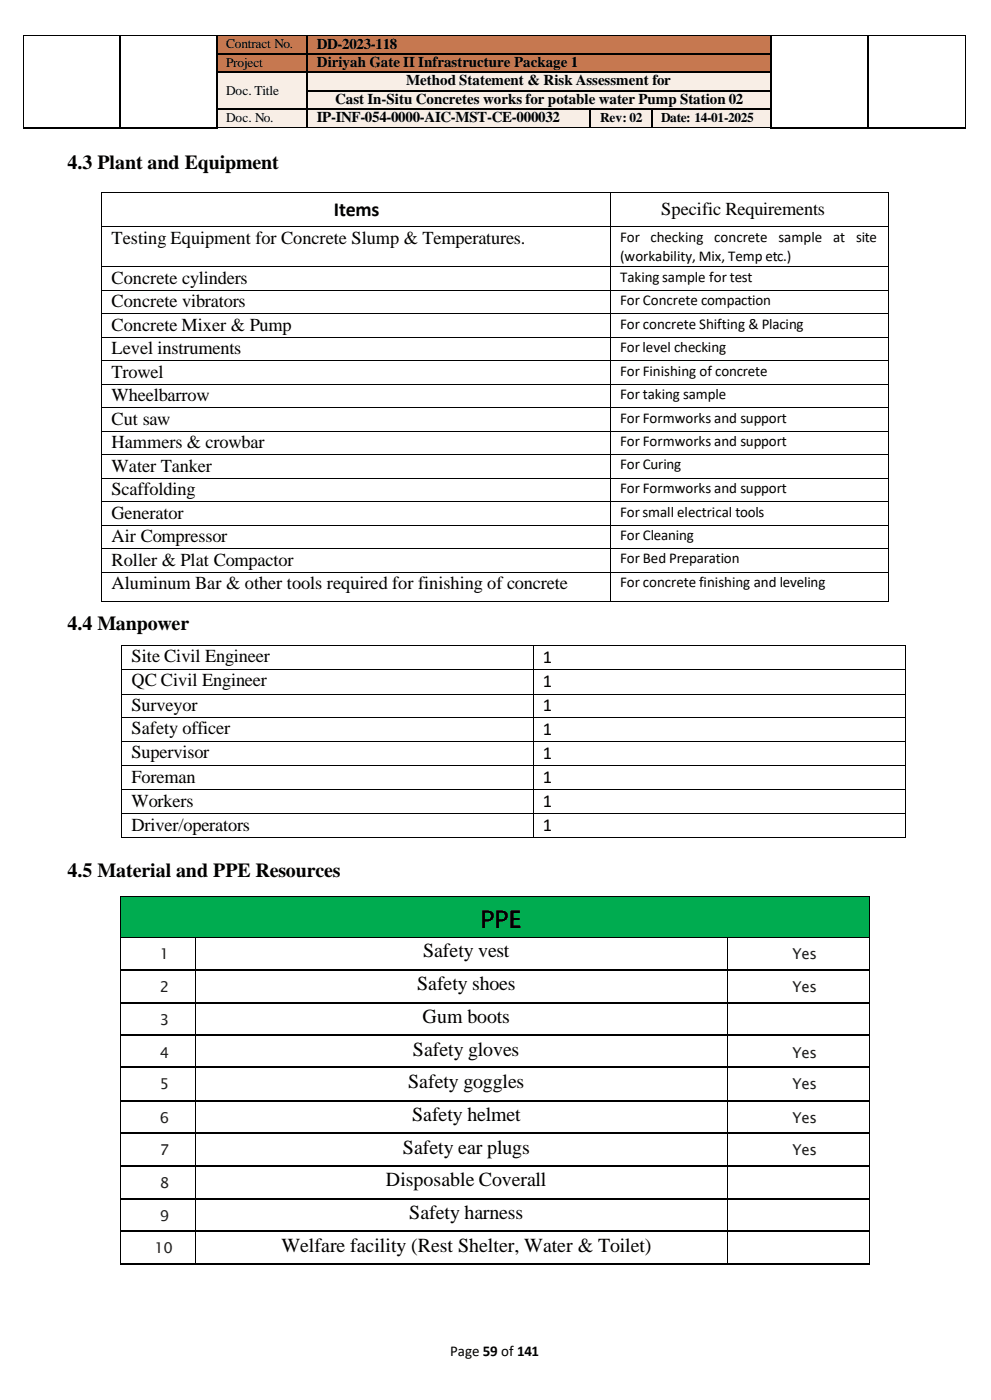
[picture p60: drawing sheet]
<svg xmlns="http://www.w3.org/2000/svg" width="210mm" height="297mm" viewBox="0 0 210 297" stroke-linecap="round" stroke-linejoin="round" font-family="sans-serif">
<defs><g id="words">
<text font-size="5" x="101.9" y="196.9">PPE</text>
<g font-size="4.2">
<text x="14.3" y="35.9">4.3 Plant and Equipment</text>
<text x="70.8" y="45.8">Items</text>
<text x="14.3" y="133.8">4.4 Manpower</text>
<text x="14.3" y="186.1">4.5 Material and PPE Resources</text>
<text x="89.8" y="203.3">Safety vest</text>
<text x="88.5" y="210.3">Safety shoes</text>
<text x="89.7" y="217.2">Gum boots</text>
<text x="87.6" y="224.1">Safety gloves</text>
<text x="86.6" y="230.9">Safety goggles</text>
<text x="87.4" y="237.9">Safety helmet</text>
<text x="85.5" y="244.9">Safety ear plugs</text>
<text x="81.9" y="251.7">Disposable Coverall</text>
<text x="86.8" y="258.7">Safety harness</text>
<text x="59.7" y="265.7">Welfare facility (Rest Shelter, Water &amp; Toilet)</text>
</g>
<g font-size="3.9">
<text x="140.3" y="45.7">Specific Requirements</text>
<text x="23.7" y="51.8">Testing Equipment for Concrete Slump &amp; Temperatures.</text>
<text x="23.7" y="60.2">Concrete cylinders</text>
<text x="23.7" y="65.2">Concrete vibrators</text>
<text x="23.7" y="70.2">Concrete Mixer &amp; Pump</text>
<text x="23.7" y="75.2">Level instruments</text>
<text x="23.7" y="80.3">Trowel</text>
<text x="23.7" y="85.2">Wheelbarrow</text>
<text x="23.7" y="90.2">Cut saw</text>
<text x="23.7" y="95.2">Hammers &amp; crowbar</text>
<text x="23.7" y="100.1">Water Tanker</text>
<text x="23.7" y="105.1">Scaffolding</text>
<text x="23.7" y="110.1">Generator</text>
<text x="23.7" y="115.1">Air Compressor</text>
<text x="23.7" y="120.1">Roller &amp; Plat Compactor</text>
<text x="23.7" y="125.1">Aluminum Bar &amp; other tools required for finishing of concrete</text>
<text x="27.9" y="140.6">Site Civil Engineer</text>
<text x="115.2" y="140.8">1</text>
<text x="27.9" y="145.7">QC Civil Engineer</text>
<text x="115.2" y="145.9">1</text>
<text x="27.9" y="150.9">Surveyor</text>
<text x="27.9" y="155.8">Safety officer</text>
<text x="115.2" y="150.9">1</text>
<text x="115.2" y="156">1</text>
<text x="27.9" y="161">Supervisor</text>
<text x="115.2" y="161.1">1</text>
<text x="27.9" y="166.1">Foreman</text>
<text x="115.2" y="166.3">1</text>
<text x="27.9" y="171.3">Workers</text>
<text x="115.2" y="171.4">1</text>
<text x="27.9" y="176.4">Driver/operators</text>
<text x="115.2" y="176.4">1</text>
</g>
<g font-size="3.2">
<text x="67.2" y="10.3">DD-2023-118</text>
<text x="67.2" y="14.2">Diriyah Gate II Infrastructure Package 1</text>
<text x="71.1" y="22">Cast In-Situ Concretes works for potable water Pump Station 02</text>
<text x="86.2" y="18.1">Method Statement &amp; Risk Assessment for</text>
<text x="67.2" y="26">IP-INF-054-0000-AIC-MST-CE-000032</text>
<text x="131.6" y="51.3">For checking</text>
<text x="151.5" y="51.3">concrete</text>
<text x="165.2" y="51.3">sample</text>
<text x="176.8" y="51.3">at</text>
<text x="181.6" y="51.3">site</text>
<text x="131.6" y="55.5">(workability, Mix, Temp etc.)</text>
<text x="131.6" y="59.8">Taking sample for test</text>
<text x="131.6" y="64.8">For Concrete compaction</text>
<text x="131.6" y="69.8">For concrete Shifting &amp; Placing</text>
<text x="131.6" y="74.8">For level checking</text>
<text x="131.6" y="79.8">For Finishing of concrete</text>
<text x="131.6" y="84.8">For taking sample</text>
<text x="131.6" y="89.7">For Formworks and support</text>
<text x="131.6" y="94.7">For Formworks and support</text>
<text x="131.6" y="99.7">For Curing</text>
<text x="131.6" y="104.7">For Formworks and support</text>
<text x="131.6" y="109.7">Forsmall electrical tools</text>
<text x="131.6" y="114.7">For Cleaning</text>
<text x="131.6" y="119.6">For Bed Preparation</text>
<text x="131.6" y="124.6">For concrete finishing and leveling</text>
<text x="95.5" y="287.9">Page 59 of 141</text>
</g>
<g font-size="3.2" fill="#1f1f1f">
<text x="33.9" y="203.6">1</text>
<text x="168.1" y="203.6">Yes</text>
<text x="33.9" y="210.7">2</text>
<text x="168.1" y="210.7">Yes</text>
<text x="33.9" y="217.6">3</text>
<text x="33.9" y="224.5">4</text>
<text x="168.1" y="224.5">Yes</text>
<text x="33.9" y="231.3">5</text>
<text x="168.1" y="231.3">Yes</text>
<text x="33.9" y="238.4">6</text>
<text x="168.1" y="238.4">Yes</text>
<text x="33.9" y="245.3">7</text>
<text x="168.1" y="245.3">Yes</text>
<text x="33.9" y="252.2">8</text>
<text x="33.9" y="259.2">9</text>
<text x="32.8" y="266.1">10</text>
</g>
<g font-size="2.8">
<text x="48" y="10.3">Contract No.</text>
<text x="48" y="14.2">Project</text>
<text x="48" y="20.2">Doc. Title</text>
<text x="48" y="26">Doc. No.</text>
<text x="127.3" y="26">Rev: 02</text>
<text x="140.3" y="26">Date: 14-01-2025</text>
</g>
</g></defs>
<g fill="#c67850">
<path d="M46.1 7.7h18.9v3.6h-18.9z" fill-rule="evenodd"/>
<path d="M46.1 7.7h18.9v3.2h-18.9z" fill-rule="evenodd"/>
<path d="M65.3 7.7h98.2v3.6h-98.2z" fill-rule="evenodd"/>
<path d="M65.3 7.7h98.2v3.3h-98.2z" fill-rule="evenodd"/>
</g>
<g fill="#000">
<path d="M4.9 7.5h.1v.2h-.1z" fill-rule="evenodd"/>
<path d="M4.9 7.5h.1v.2h-.1z" fill-rule="evenodd"/>
<path d="M25.3 7.5h.2v.2h-.2z" fill-rule="evenodd"/>
<path d="M45.8 7.5h.2v.2h-.2z" fill-rule="evenodd"/>
<path d="M65.1 7.5h.2v.2h-.2z" fill-rule="evenodd"/>
<path d="M163.5 7.5h.2v.2h-.2z" fill-rule="evenodd"/>
<path d="M184.1 7.5h.2v.2h-.2z" fill-rule="evenodd"/>
<path d="M204.7 7.5h.2v.2h-.2z" fill-rule="evenodd"/>
<path d="M204.7 7.5h.2v.2h-.2z" fill-rule="evenodd"/>
</g>
<path d="M5 7.7v3.6M5 7.6h20.3M25.5 7.6h20.3M46 7.6h19.1M65.3 7.6h98.2M163.7 7.6h20.4M184.3 7.6h20.4M204.8 7.7v3.6" fill="none" stroke="#000" stroke-width=".21"/>
<path d="M25.5 7.7v3.6M45.9 7.7v3.6M65.2 7.7v3.6M163.7 7.7v3.6M184.3 7.7v3.6" fill="none" stroke="#000" stroke-width=".25"/>
<g fill="#c67850">
<path d="M46.1 11.6h18.9v3.6h-18.9z" fill-rule="evenodd"/>
<path d="M46.1 11.6h18.9v3.3h-18.9z" fill-rule="evenodd"/>
<path d="M65.3 11.6h98.2v3.6h-98.2z" fill-rule="evenodd"/>
<path d="M65.3 11.6h98.2v3.3h-98.2z" fill-rule="evenodd"/>
</g>
<g fill="#000">
<path d="M4.9 11.3h.1v.3h-.1z" fill-rule="evenodd"/>
<path d="M25.3 11.3h.3v.3h-.3z" fill-rule="evenodd"/>
<path d="M45.8 11.3h.3v.3h-.3z" fill-rule="evenodd"/>
<path d="M65.1 11.3h.2v.3h-.2z" fill-rule="evenodd"/>
<path d="M163.5 11.3h.3v.3h-.3z" fill-rule="evenodd"/>
<path d="M184.1 11.3h.3v.3h-.3z" fill-rule="evenodd"/>
<path d="M204.7 11.3h.2v.3h-.2z" fill-rule="evenodd"/>
</g>
<path d="M25.5 11.6v3.6M45.9 11.6v3.6M46.1 11.4h19M65.2 11.6v3.6M65.3 11.4h98.2M163.7 11.6v3.6M184.3 11.6v3.6" fill="none" stroke="#000" stroke-width=".25"/>
<path d="M5 11.6v3.6M204.8 11.6v3.6" fill="none" stroke="#000" stroke-width=".21"/>
<g fill="#f8eee6">
<path d="M46.1 15.5h18.9v7.5h-18.9z" fill-rule="evenodd"/>
<path d="M46.1 15.5h18.9v5.3h-18.9z" fill-rule="evenodd"/>
<path d="M65.3 15.5h98.2v3.6h-98.2z" fill-rule="evenodd"/>
<path d="M65.3 15.5h98.2v3.3h-98.2z" fill-rule="evenodd"/>
</g>
<g fill="#000">
<path d="M4.9 15.2h.1v.3h-.1z" fill-rule="evenodd"/>
<path d="M25.3 15.2h.3v.3h-.3z" fill-rule="evenodd"/>
<path d="M45.8 15.2h.3v.3h-.3z" fill-rule="evenodd"/>
<path d="M65.1 15.2h.2v.3h-.2z" fill-rule="evenodd"/>
<path d="M163.5 15.2h.3v.3h-.3z" fill-rule="evenodd"/>
<path d="M184.1 15.2h.3v.3h-.3z" fill-rule="evenodd"/>
<path d="M204.7 15.2h.2v.3h-.2z" fill-rule="evenodd"/>
</g>
<path d="M25.5 15.5v3.6M45.9 15.5v3.6M46.1 15.4h19M65.2 15.5v3.6M65.3 15.4h98.2M163.7 15.5v3.6M184.3 15.5v3.6" fill="none" stroke="#000" stroke-width=".25"/>
<path d="M5 15.5v3.6M204.8 15.5v3.6" fill="none" stroke="#000" stroke-width=".21"/>
<g fill="#f8eee6">
<path d="M65.3 19.3h98.2v3.7h-98.2z" fill-rule="evenodd"/>
<path d="M65.3 19.3h98.2v3.4h-98.2z" fill-rule="evenodd"/>
</g>
<g fill="#000">
<path d="M4.9 19.1h.1v.2h-.1z" fill-rule="evenodd"/>
<path d="M25.3 19.1h.3v.2h-.3z" fill-rule="evenodd"/>
<path d="M45.8 19.1h.3v.2h-.3z" fill-rule="evenodd"/>
<path d="M65.1 19.1h.2v.2h-.2z" fill-rule="evenodd"/>
<path d="M163.5 19.1h.3v.2h-.3z" fill-rule="evenodd"/>
<path d="M184.1 19.1h.3v.2h-.3z" fill-rule="evenodd"/>
<path d="M204.7 19.1h.2v.2h-.2z" fill-rule="evenodd"/>
</g>
<path d="M25.5 19.3v3.7M45.9 19.3v3.7M65.2 19.3v3.7M65.3 19.2h98.2M163.7 19.3v3.7M184.3 19.3v3.7" fill="none" stroke="#000" stroke-width=".25"/>
<path d="M5 19.3v3.7M204.8 19.3v3.7" fill="none" stroke="#000" stroke-width=".21"/>
<g fill="#f8eee6">
<path d="M46.1 23.3h18.9v3.7h-18.9z" fill-rule="evenodd"/>
<path d="M46.1 23.3h18.9v3.3h-18.9z" fill-rule="evenodd"/>
<path d="M65.3 23.3h59.8v3.7h-59.8z" fill-rule="evenodd"/>
<path d="M65.3 23.3h59.8v3.3h-59.8z" fill-rule="evenodd"/>
<path d="M125.3 23.3h12.8v3.7h-12.8z" fill-rule="evenodd"/>
<path d="M125.3 23.3h12.8v3.3h-12.8z" fill-rule="evenodd"/>
<path d="M138.4 23.3h25.1v3.7h-25.1z" fill-rule="evenodd"/>
<path d="M138.4 23.3h25.1v3.3h-25.1z" fill-rule="evenodd"/>
</g>
<g fill="#000">
<path d="M4.9 23h.1v.3h-.1z" fill-rule="evenodd"/>
<path d="M25.3 23h.3v.3h-.3z" fill-rule="evenodd"/>
<path d="M25.3 27h.3v.2h-.3z" fill-rule="evenodd"/>
<path d="M45.8 23h.3v.3h-.3z" fill-rule="evenodd"/>
<path d="M45.8 27h.3v.2h-.3z" fill-rule="evenodd"/>
<path d="M45.8 27h.3v.2h-.3z" fill-rule="evenodd"/>
<path d="M65.1 23h.2v.3h-.2z" fill-rule="evenodd"/>
<path d="M65.1 27h.2v.1h-.2z" fill-rule="evenodd"/>
<path d="M125.1 23h.3v.3h-.3z" fill-rule="evenodd"/>
<path d="M125.1 27h.2v.1h-.2z" fill-rule="evenodd"/>
<path d="M138.1 23h.3v.3h-.3z" fill-rule="evenodd"/>
<path d="M138.1 27h.2v.1h-.2z" fill-rule="evenodd"/>
<path d="M163.5 23h.3v.3h-.3z" fill-rule="evenodd"/>
<path d="M163.5 27h.3v.2h-.3z" fill-rule="evenodd"/>
<path d="M163.5 27h.3v.2h-.3z" fill-rule="evenodd"/>
<path d="M184.1 23h.3v.3h-.3z" fill-rule="evenodd"/>
<path d="M184.1 27h.3v.2h-.3z" fill-rule="evenodd"/>
<path d="M204.7 23h.2v.3h-.2z" fill-rule="evenodd"/>
<path d="M204.7 27h.2v.2h-.2z" fill-rule="evenodd"/>
<path d="M21.5 40.8h.1v.1h-.1z" fill-rule="evenodd"/>
<path d="M21.5 40.8h.1v.1h-.1z" fill-rule="evenodd"/>
<path d="M21.5 48.1h.1v.2h-.1z" fill-rule="evenodd"/>
<path d="M21.5 56.6h.1v.1h-.1z" fill-rule="evenodd"/>
<path d="M129.4 40.8h.2v.1h-.2z" fill-rule="evenodd"/>
<path d="M129.4 48.1h.2v.2h-.2z" fill-rule="evenodd"/>
<path d="M129.4 56.6h.2v.1h-.2z" fill-rule="evenodd"/>
<path d="M188.4 40.8h.2v.1h-.2z" fill-rule="evenodd"/>
<path d="M188.4 40.8h.2v.1h-.2z" fill-rule="evenodd"/>
<path d="M188.4 48.1h.2v.2h-.2z" fill-rule="evenodd"/>
<path d="M188.4 56.6h.2v.1h-.2z" fill-rule="evenodd"/>
<path d="M21.5 61.6h.1v.1h-.1z" fill-rule="evenodd"/>
<path d="M21.5 66.6h.1v.1h-.1z" fill-rule="evenodd"/>
<path d="M21.5 71.6h.1v.1h-.1z" fill-rule="evenodd"/>
<path d="M21.5 76.5h.1v.2h-.1z" fill-rule="evenodd"/>
<path d="M129.4 61.6h.2v.1h-.2z" fill-rule="evenodd"/>
<path d="M129.4 66.6h.2v.1h-.2z" fill-rule="evenodd"/>
<path d="M129.4 71.6h.2v.1h-.2z" fill-rule="evenodd"/>
<path d="M129.4 76.5h.2v.2h-.2z" fill-rule="evenodd"/>
<path d="M188.4 61.6h.2v.1h-.2z" fill-rule="evenodd"/>
<path d="M188.4 66.6h.2v.1h-.2z" fill-rule="evenodd"/>
<path d="M188.4 71.6h.2v.1h-.2z" fill-rule="evenodd"/>
<path d="M188.4 76.5h.2v.2h-.2z" fill-rule="evenodd"/>
<path d="M21.5 81.5h.1v.2h-.1z" fill-rule="evenodd"/>
<path d="M21.5 86.5h.1v.2h-.1z" fill-rule="evenodd"/>
<path d="M21.5 91.4h.1v.2h-.1z" fill-rule="evenodd"/>
<path d="M21.5 96.5h.1v.1h-.1z" fill-rule="evenodd"/>
<path d="M129.4 81.5h.2v.2h-.2z" fill-rule="evenodd"/>
<path d="M129.4 86.5h.2v.2h-.2z" fill-rule="evenodd"/>
<path d="M129.4 91.4h.2v.2h-.2z" fill-rule="evenodd"/>
<path d="M129.4 96.5h.2v.1h-.2z" fill-rule="evenodd"/>
<path d="M188.4 81.5h.2v.2h-.2z" fill-rule="evenodd"/>
<path d="M188.4 86.5h.2v.2h-.2z" fill-rule="evenodd"/>
<path d="M188.4 91.4h.2v.2h-.2z" fill-rule="evenodd"/>
<path d="M188.4 96.5h.2v.1h-.2z" fill-rule="evenodd"/>
<path d="M21.5 101.4h.1v.2h-.1z" fill-rule="evenodd"/>
<path d="M21.5 106.4h.1v.2h-.1z" fill-rule="evenodd"/>
<path d="M21.5 111.4h.1v.2h-.1z" fill-rule="evenodd"/>
<path d="M21.5 116.4h.1v.2h-.1z" fill-rule="evenodd"/>
<path d="M129.4 101.4h.2v.2h-.2z" fill-rule="evenodd"/>
<path d="M129.4 106.4h.2v.2h-.2z" fill-rule="evenodd"/>
<path d="M129.4 111.4h.2v.2h-.2z" fill-rule="evenodd"/>
<path d="M129.4 116.4h.2v.2h-.2z" fill-rule="evenodd"/>
<path d="M188.4 101.4h.2v.2h-.2z" fill-rule="evenodd"/>
<path d="M188.4 106.4h.2v.2h-.2z" fill-rule="evenodd"/>
<path d="M188.4 111.4h.2v.2h-.2z" fill-rule="evenodd"/>
<path d="M188.4 116.4h.2v.2h-.2z" fill-rule="evenodd"/>
<path d="M21.5 121.4h.1v.2h-.1z" fill-rule="evenodd"/>
<path d="M21.5 127.5h.1v.2h-.1z" fill-rule="evenodd"/>
<path d="M21.5 127.5h.1v.2h-.1z" fill-rule="evenodd"/>
<path d="M25.7 137h.2v.1h-.2z" fill-rule="evenodd"/>
<path d="M25.7 137h.2v.1h-.2z" fill-rule="evenodd"/>
<path d="M113 137h.2v.1h-.2z" fill-rule="evenodd"/>
<path d="M129.4 121.4h.2v.2h-.2z" fill-rule="evenodd"/>
<path d="M129.4 127.5h.2v.2h-.2z" fill-rule="evenodd"/>
<path d="M188.4 121.4h.2v.2h-.2z" fill-rule="evenodd"/>
<path d="M188.4 127.5h.2v.2h-.2z" fill-rule="evenodd"/>
<path d="M188.4 127.5h.2v.2h-.2z" fill-rule="evenodd"/>
<path d="M192.1 137h.1v.1h-.1z" fill-rule="evenodd"/>
<path d="M192.1 137h.1v.1h-.1z" fill-rule="evenodd"/>
<path d="M25.7 142.1h.2v.2h-.2z" fill-rule="evenodd"/>
<path d="M25.7 147.3h.2v.1h-.2z" fill-rule="evenodd"/>
<path d="M25.7 152.2h.2v.1h-.2z" fill-rule="evenodd"/>
<path d="M25.7 157.3h.2v.2h-.2z" fill-rule="evenodd"/>
<path d="M113 142.1h.2v.2h-.2z" fill-rule="evenodd"/>
<path d="M113 147.3h.2v.1h-.2z" fill-rule="evenodd"/>
<path d="M113 152.2h.2v.1h-.2z" fill-rule="evenodd"/>
<path d="M113 157.3h.2v.2h-.2z" fill-rule="evenodd"/>
<path d="M192.1 142.1h.1v.2h-.1z" fill-rule="evenodd"/>
<path d="M192.1 147.3h.1v.1h-.1z" fill-rule="evenodd"/>
<path d="M192.1 152.2h.1v.1h-.1z" fill-rule="evenodd"/>
<path d="M192.1 157.3h.1v.2h-.1z" fill-rule="evenodd"/>
<path d="M25.7 162.5h.2v.1h-.2z" fill-rule="evenodd"/>
<path d="M25.7 167.6h.2v.2h-.2z" fill-rule="evenodd"/>
<path d="M25.7 172.7h.2v.2h-.2z" fill-rule="evenodd"/>
<path d="M25.7 177.7h.2v.1h-.2z" fill-rule="evenodd"/>
<path d="M25.7 177.7h.2v.1h-.2z" fill-rule="evenodd"/>
<path d="M113 162.5h.2v.1h-.2z" fill-rule="evenodd"/>
<path d="M113 167.6h.2v.2h-.2z" fill-rule="evenodd"/>
<path d="M113 172.7h.2v.2h-.2z" fill-rule="evenodd"/>
<path d="M113 177.7h.2v.1h-.2z" fill-rule="evenodd"/>
<path d="M192.1 162.5h.1v.1h-.1z" fill-rule="evenodd"/>
<path d="M192.1 167.6h.1v.2h-.1z" fill-rule="evenodd"/>
<path d="M192.1 172.7h.1v.2h-.1z" fill-rule="evenodd"/>
<path d="M192.1 177.7h.1v.1h-.1z" fill-rule="evenodd"/>
<path d="M192.1 177.7h.1v.1h-.1z" fill-rule="evenodd"/>
</g>
<g fill="none" stroke="#000" stroke-width=".25">
<path d="M4.9 27.1h20.4M25.5 23.3v3.7M25.6 27.1h20.2M45.9 23.3v3.7M46.1 23.2h19M65.2 23.3v3.7M65.3 23.2h59.8M125.2 23.3v3.7M125.4 23.2h12.7M138.2 23.3v3.7M138.4 23.2h25.1M163.7 23.3v3.7"/>
<path d="M163.8 27.1h20.3M184.3 23.3v3.7M184.4 27.1h20.3"/>
</g>
<g fill="none" stroke="#000" stroke-width=".21">
<path d="M5 23.3v3.7M46.1 27.1h19M65.3 27.1h59.8M125.3 27.1h12.8M138.3 27.1h25.2M204.8 23.3v3.7M21.6 40.9v7.2M21.6 48.3v8.3M21.6 56.7v4.9M21.6 40.9h107.8M21.6 48.2h107.8M21.6 56.6h107.8"/>
<path d="M129.5 40.9v7.2M129.5 48.3v8.3M129.5 56.7v4.9M129.6 40.9h58.8M129.6 48.2h58.8M129.6 56.6h58.8M188.5 40.9v7.2M188.5 48.3v8.3M188.5 56.7v4.9M21.6 61.7v4.9M21.6 66.7v4.9M21.6 71.7v4.8"/>
<path d="M21.6 76.7v4.8M21.6 61.6h107.8M21.6 66.6h107.8M21.6 71.6h107.8M21.6 76.6h107.8M129.5 61.7v4.9M129.5 66.7v4.9M129.5 71.7v4.8M129.5 76.7v4.8M129.6 61.6h58.8M129.6 66.6h58.8M129.6 71.6h58.8"/>
<path d="M129.6 76.6h58.8M188.5 61.7v4.9M188.5 66.7v4.9M188.5 71.7v4.8M188.5 76.7v4.8M21.6 81.7v4.8M21.6 86.7v4.7M21.6 91.6v4.9M21.6 96.6v4.8M21.6 81.6h107.8M21.6 86.6h107.8M21.6 91.5h107.8"/>
<path d="M21.6 96.5h107.8M129.5 81.7v4.8M129.5 86.7v4.7M129.5 91.6v4.9M129.5 96.6v4.8M129.6 81.6h58.8M129.6 86.6h58.8M129.6 91.5h58.8M129.6 96.5h58.8M188.5 81.7v4.8M188.5 86.7v4.7M188.5 91.6v4.9"/>
<path d="M188.5 96.6v4.8M21.6 101.6v4.8M21.6 106.6v4.8M21.6 111.6v4.8M21.6 116.6v4.8M21.6 101.5h107.8M21.6 106.5h107.8M21.6 111.5h107.8M21.6 116.5h107.8M129.5 101.6v4.8M129.5 106.6v4.8M129.5 111.6v4.8"/>
<path d="M129.5 116.6v4.8M129.6 101.5h58.8M129.6 106.5h58.8M129.6 111.5h58.8M129.6 116.5h58.8M188.5 101.6v4.8M188.5 106.6v4.8M188.5 111.6v4.8M188.5 116.6v4.8M21.6 121.6v5.9M21.6 121.5h107.8M21.6 127.6h107.8"/>
<path d="M25.8 137.1v5M25.9 137.1h87.1M113.1 137.1v5M113.2 137.1h78.9M129.5 121.6v5.9M129.6 121.5h58.8M129.6 127.6h58.8M188.5 121.6v5.9M192.1 137.1v5M25.8 142.3v5M25.8 147.4v4.8M25.8 152.3v5"/>
<path d="M25.8 157.5v5M25.9 142.2h87.1M25.9 147.3h87.1M25.9 152.2h87.1M25.9 157.4h87.1M113.1 142.3v5M113.1 147.4v4.8M113.1 152.3v5M113.1 157.5v5M113.2 142.2h78.9M113.2 147.3h78.9M113.2 152.2h78.9"/>
<path d="M113.2 157.4h78.9M192.1 142.3v5M192.1 147.4v4.8M192.1 152.3v5M192.1 157.5v5M25.8 162.6v5M25.8 167.8v4.9M25.8 172.9v4.8M25.9 162.5h87.1M25.9 167.7h87.1M25.9 172.8h87.1M25.9 177.7h87.1"/>
<path d="M113.1 162.6v5M113.1 167.8v4.9M113.1 172.9v4.8M113.2 162.5h78.9M113.2 167.7h78.9M113.2 172.8h78.9M113.2 177.7h78.9M192.1 162.6v5M192.1 167.8v4.9M192.1 172.9v4.8"/>
</g>
<g fill="#00ac50">
<path d="M25.7 190.3h158.6v8.6h-158.6z" fill-rule="evenodd"/>
<path d="M25.7 190.3h158.6v8.3h-158.6z" fill-rule="evenodd"/>
</g>
<g fill="#000">
<path d="M25.6 190.1h.1v.2h-.1z" fill-rule="evenodd"/>
<path d="M25.6 190.1h.1v.2h-.1z" fill-rule="evenodd"/>
<path d="M25.6 198.9h.1v.2h-.1z" fill-rule="evenodd"/>
<path d="M41.4 198.9h.1v.2h-.1z" fill-rule="evenodd"/>
<path d="M154.2 198.9h.1v.2h-.1z" fill-rule="evenodd"/>
<path d="M184.3 190.1h.2v.2h-.2z" fill-rule="evenodd"/>
<path d="M184.3 190.1h.2v.2h-.2z" fill-rule="evenodd"/>
<path d="M184.3 198.9h.2v.2h-.2z" fill-rule="evenodd"/>
<path d="M25.6 205.8h.1v.3h-.1z" fill-rule="evenodd"/>
<path d="M25.6 212.8h.1v.2h-.1z" fill-rule="evenodd"/>
<path d="M25.6 219.7h.1v.2h-.1z" fill-rule="evenodd"/>
<path d="M41.4 205.8h.2v.3h-.2z" fill-rule="evenodd"/>
<path d="M41.4 212.8h.2v.2h-.2z" fill-rule="evenodd"/>
<path d="M41.4 219.7h.2v.2h-.2z" fill-rule="evenodd"/>
<path d="M154.2 205.8h.2v.3h-.2z" fill-rule="evenodd"/>
<path d="M154.2 212.8h.2v.2h-.2z" fill-rule="evenodd"/>
<path d="M154.2 219.7h.2v.2h-.2z" fill-rule="evenodd"/>
<path d="M184.3 205.8h.2v.3h-.2z" fill-rule="evenodd"/>
<path d="M184.3 212.8h.2v.2h-.2z" fill-rule="evenodd"/>
<path d="M184.3 219.7h.2v.2h-.2z" fill-rule="evenodd"/>
<path d="M25.6 226.5h.1v.2h-.1z" fill-rule="evenodd"/>
<path d="M25.6 233.6h.1v.2h-.1z" fill-rule="evenodd"/>
<path d="M41.4 226.5h.2v.2h-.2z" fill-rule="evenodd"/>
<path d="M41.4 233.6h.2v.2h-.2z" fill-rule="evenodd"/>
<path d="M154.2 226.5h.2v.2h-.2z" fill-rule="evenodd"/>
<path d="M154.2 233.6h.2v.2h-.2z" fill-rule="evenodd"/>
<path d="M184.3 226.5h.2v.2h-.2z" fill-rule="evenodd"/>
<path d="M184.3 233.6h.2v.2h-.2z" fill-rule="evenodd"/>
<path d="M25.6 240.5h.1v.2h-.1z" fill-rule="evenodd"/>
<path d="M25.6 247.4h.1v.3h-.1z" fill-rule="evenodd"/>
<path d="M25.6 254.4h.1v.2h-.1z" fill-rule="evenodd"/>
<path d="M41.4 240.5h.2v.2h-.2z" fill-rule="evenodd"/>
<path d="M41.4 247.4h.2v.3h-.2z" fill-rule="evenodd"/>
<path d="M41.4 254.4h.2v.2h-.2z" fill-rule="evenodd"/>
<path d="M154.2 240.5h.2v.2h-.2z" fill-rule="evenodd"/>
<path d="M154.2 247.4h.2v.3h-.2z" fill-rule="evenodd"/>
<path d="M154.2 254.4h.2v.2h-.2z" fill-rule="evenodd"/>
<path d="M184.3 240.5h.2v.2h-.2z" fill-rule="evenodd"/>
<path d="M184.3 247.4h.2v.3h-.2z" fill-rule="evenodd"/>
<path d="M184.3 254.4h.2v.2h-.2z" fill-rule="evenodd"/>
<path d="M25.6 261.3h.1v.3h-.1z" fill-rule="evenodd"/>
<path d="M41.4 261.3h.2v.3h-.2z" fill-rule="evenodd"/>
<path d="M41.4 268.3h.2v.2h-.2z" fill-rule="evenodd"/>
<path d="M154.2 261.3h.2v.3h-.2z" fill-rule="evenodd"/>
<path d="M154.2 268.3h.2v.2h-.2z" fill-rule="evenodd"/>
<path d="M184.3 261.3h.2v.3h-.2z" fill-rule="evenodd"/>
<path d="M184.3 268.3h.2v.2h-.2z" fill-rule="evenodd"/>
</g>
<g fill="none" stroke="#000" stroke-width=".21">
<path d="M25.7 190.3v8.6M25.7 199.1v6.7M25.7 190.2h158.6M25.7 199h15.7M41.5 199.1v6.7M41.5 199h112.7M154.3 199.1v6.7M154.3 199h30M184.4 190.3v8.6M184.4 199.1v6.7M25.7 206.1v6.7M25.7 213v6.7"/>
<path d="M25.7 219.9v6.6M41.5 206.1v6.7M41.5 213v6.7M41.5 219.9v6.6M154.3 206.1v6.7M154.3 213v6.7M154.3 219.9v6.6M184.4 206.1v6.7M184.4 213v6.7M184.4 219.9v6.6M25.7 226.7v6.9M25.7 233.8v6.7"/>
<path d="M41.5 226.7v6.9M41.5 233.8v6.7M154.3 226.7v6.9M154.3 233.8v6.7M184.4 226.7v6.9M184.4 233.8v6.7M25.7 240.7v6.7M25.7 247.7v6.7M25.7 254.6v6.7M41.5 240.7v6.7M41.5 247.7v6.7M41.5 254.6v6.7"/>
<path d="M154.3 240.7v6.7M154.3 247.7v6.7M154.3 254.6v6.7M184.4 240.7v6.7M184.4 247.7v6.7M184.4 254.6v6.7M25.7 261.6v6.7M41.5 261.6v6.7M154.3 261.6v6.7M184.4 261.6v6.7"/>
</g>
<g fill="none" stroke="#000" stroke-width=".25">
<path d="M25.7 206h15.7M25.7 212.9h15.7M25.7 219.8h15.7M41.6 206h112.6M41.6 212.9h112.6M41.6 219.8h112.6M154.4 206h29.9M154.4 212.9h29.9M154.4 219.8h29.9M25.7 226.6h15.7M25.7 233.7h15.7M41.6 226.6h112.6"/>
<path d="M41.6 233.7h112.6M154.4 226.6h29.9M154.4 233.7h29.9M25.7 240.6h15.7M25.7 247.6h15.7M25.7 254.5h15.7M41.6 240.6h112.6M41.6 247.6h112.6M41.6 254.5h112.6M154.4 240.6h29.9M154.4 247.6h29.9M154.4 254.5h29.9"/>
<path d="M25.6 268.4h15.8M25.7 261.4h15.7M41.6 261.4h112.6M41.6 268.4h112.6M154.4 261.4h29.9M154.4 268.4h29.9"/>
</g>
<use href="#words"/>
</svg>
